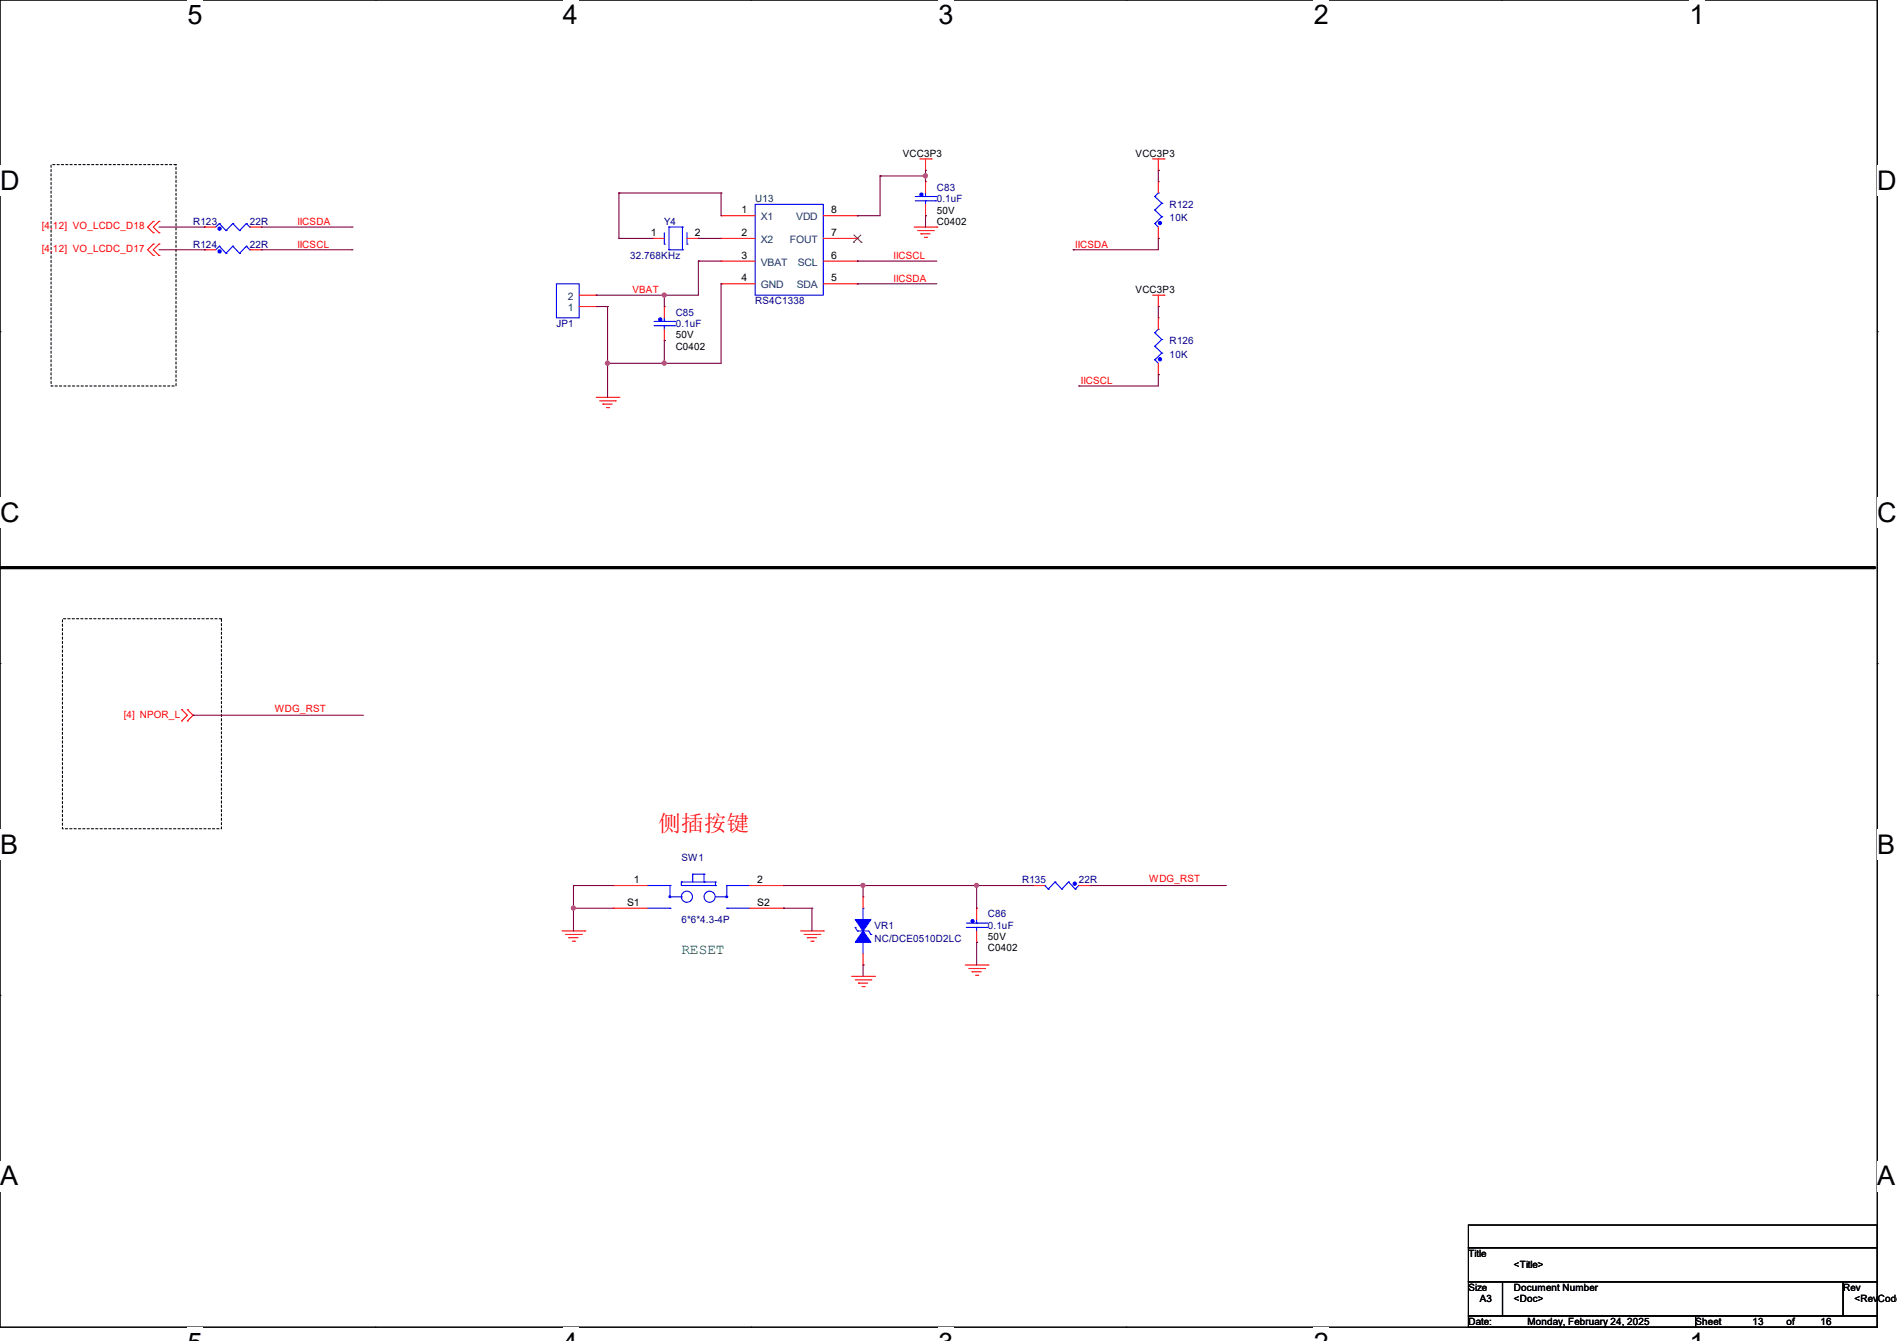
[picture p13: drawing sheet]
<svg xmlns="http://www.w3.org/2000/svg" width="297mm" height="210mm" viewBox="0 0 297 210" stroke-linecap="round" stroke-linejoin="round" font-family="sans-serif">
<defs><g id="words">
<g font-size="4.2">
<text x="29.4" y="3.8">5</text>
<text x="88.1" y="3.8">4</text>
<text x="146.9" y="3.8">3</text>
<text x="205.7" y="3.8">2</text>
<text x="264.5" y="3.8">1</text>
<text x="0" y="29.8">D</text>
<text x="293.9" y="29.8">D</text>
<text x="0" y="81.7">C</text>
<text x="293.9" y="81.7">C</text>
<text x="0" y="133.7">B</text>
<text x="293.9" y="133.7">B</text>
<text x="0" y="185.6">A</text>
<text x="293.9" y="185.6">A</text>
</g>
<text font-size="3.5" fill="#f00" x="103.1" y="130.2">侧插按键</text>
<text font-size="2.3" fill="#008000" x="106.7" y="149.4">RESET</text>
<g font-size="1.6">
<text x="141.4" y="24.6">VCC3P3</text>
<text x="177.8" y="24.6">VCC3P3</text>
<text x="116.1" y="33.4">1</text>
<text x="130.1" y="33.4">8</text>
<text x="146.7" y="33.4">50V</text>
<text x="146.7" y="35.2">C0402</text>
<text x="101.9" y="37">1</text>
<text x="108.8" y="37">2</text>
<text x="116.1" y="37">2</text>
<text x="116.1" y="40.5">3</text>
<text x="130.1" y="40.5">6</text>
<text x="130.1" y="37">7</text>
<text x="116.1" y="44.1">4</text>
<text x="130.1" y="44.1">5</text>
<text x="177.8" y="45.9">VCC3P3</text>
<text x="105.8" y="53">50V</text>
<text x="105.8" y="54.8">C0402</text>
<text x="98.2" y="141.9">S1</text>
<text x="99.2" y="138.3">1</text>
<text x="118.6" y="138.3">2</text>
<text x="118.6" y="141.9">S2</text>
<text x="154.7" y="147.2">50V</text>
<text x="154.7" y="149">C0402</text>
<text x="229.9" y="196.8">Title</text>
<text x="229.9" y="202.2">Size</text>
<text x="231.7" y="204">A3</text>
<text x="237" y="202.2">Document Number</text>
<text x="237" y="204">&lt;Doc&gt;</text>
<text x="237" y="198.6">&lt;Title&gt;</text>
<text x="288.6" y="202.2">Rev</text>
<text x="290.4" y="204">&lt;RevCode&gt;</text>
<text x="229.9" y="207.5">Date:</text>
<text x="239.1" y="207.5">Monday, February 24, 2025</text>
<text x="265.5" y="207.5">Sheet</text>
<text x="274.4" y="207.5">13</text>
<text x="279.7" y="207.5">of</text>
<text x="285" y="207.5">16</text>
</g>
<g font-size="1.6" fill="#000080">
<text x="146.7" y="29.9">C83</text>
<text x="30.2" y="35.2">R123</text>
<text x="39.1" y="35.2">22R</text>
<text x="104" y="35.2">Y4</text>
<text x="146.7" y="31.7">0.1uF</text>
<text x="183.1" y="32.6">R122</text>
<text x="183.1" y="34.7">10K</text>
<text x="30.2" y="38.8">R124</text>
<text x="39.1" y="38.8">22R</text>
<text x="98.7" y="40.6">32.768KHz</text>
<text x="118.2" y="47.7">RS4C1338</text>
<text x="87.1" y="51.2">JP1</text>
<text x="105.8" y="49.4">C85</text>
<text x="105.8" y="51.2">0.1uF</text>
<text x="183.1" y="53.9">R126</text>
<text x="183.1" y="56">10K</text>
<text x="106.7" y="134.8">SW1</text>
<text x="154.7" y="143.7">C86</text>
<text x="160" y="138.3">R135</text>
<text x="168.9" y="138.3">22R</text>
<text x="106.7" y="144.6">6*6*4.3-4P</text>
<text x="136.9" y="145.5">VR1</text>
<text x="136.9" y="147.6">NC/DCE0510D2LC</text>
<text x="154.7" y="145.5">0.1uF</text>
</g>
<g font-size="1.6" fill="#f00">
<text x="6.6" y="35.9">[4,12] VO_LCDC_D18</text>
<text x="46.6" y="35.2">IICSDA</text>
<text x="6.6" y="39.5">[4,12] VO_LCDC_D17</text>
<text x="46.6" y="38.8">IICSCL</text>
<text x="139.9" y="40.6">IICSCL</text>
<text x="168.4" y="38.8">IICSDA</text>
<text x="99" y="45.9">VBAT</text>
<text x="139.9" y="44.1">IICSDA</text>
<text x="169.2" y="60.1">IICSCL</text>
<text x="19.4" y="112.4">[4] NPOR_L</text>
<text x="43" y="111.5">WDG_RST</text>
<text x="179.9" y="138.1">WDG_RST</text>
</g>
<text font-size="1.6" fill="#004040" x="118.2" y="31.7">U13</text>
<g font-size="1.6" fill="#004080">
<text x="119.1" y="34.5">X1</text>
<text x="124.7" y="34.5">VDD</text>
<text x="119.1" y="38.1">X2</text>
<text x="119.1" y="41.6">VBAT</text>
<text x="123.7" y="38.1">FOUT</text>
<text x="124.9" y="41.6">SCL</text>
<text x="88.9" y="46.9">2</text>
<text x="119.1" y="45.2">GND</text>
<text x="124.8" y="45.2">SDA</text>
<text x="88.9" y="48.7">1</text>
</g>
</g></defs>
<path d="M0 0h293.9v207.9h-293.9z" fill="none" stroke="#000" stroke-width=".17"/>
<g fill="#fff">
<path d="M29.4 0h2.3v4.7h-2.3z"/>
<path d="M29.4 207.9h2.3v2.1h-2.3z"/>
</g>
<path d="M58.8 0h.1M58.8 207.9h.1" fill="none" stroke="#000" stroke-width=".17"/>
<g fill="#fff">
<path d="M88.1 0h2.4v4.7h-2.4z"/>
<path d="M88.1 207.9h2.4v2.1h-2.4z"/>
</g>
<path d="M117.6 0h.1M117.6 207.9h.1" fill="none" stroke="#000" stroke-width=".17"/>
<g fill="#fff">
<path d="M146.9 0h2.4v4.7h-2.4z"/>
<path d="M146.9 207.9h2.4v2.1h-2.4z"/>
</g>
<path d="M176.3 0h.1M176.3 207.9h.1" fill="none" stroke="#000" stroke-width=".17"/>
<g fill="#fff">
<path d="M205.7 0h2.4v4.7h-2.4z"/>
<path d="M205.7 207.9h2.4v2.1h-2.4z"/>
</g>
<path d="M235.1 0h.1M235.1 207.9h.1" fill="none" stroke="#000" stroke-width=".17"/>
<g fill="#fff">
<path d="M264.5 0h2.4v4.7h-2.4z"/>
<path d="M264.5 207.9h2.4v2.1h-2.4z"/>
<path d="M0 26h3v4.7h-3z"/>
<path d="M293.9 26h3.1v4.7h-3.1z"/>
<path d="M0 77.9h3v4.7h-3z"/>
<path d="M293.9 77.9h3.1v4.7h-3.1z"/>
</g>
<path d="M0 51.9h.1M293.9 51.9h.1" fill="none" stroke="#000" stroke-width=".17"/>
<g fill="#fff">
<path d="M0 129.9h2.8v4.7h-2.8z"/>
<path d="M293.9 129.9h2.9v4.7h-2.9z"/>
</g>
<path d="M0 103.9h.1M293.9 103.9h.1" fill="none" stroke="#000" stroke-width=".17"/>
<g fill="#fff">
<path d="M0 181.8h2.8v4.8h-2.8z"/>
<path d="M293.8 181.8h3v4.8h-3z"/>
</g>
<path d="M0 155.9h.1M293.9 155.9h.1M229.9 191.9h64v3.5h-64zM229.9 195.4h64v5.3h-64zM229.9 200.7h5.3v5.4h-5.3zM229.9 206.1h35.6v1.8h-35.6zM235.2 200.7h53.4v5.4h-53.4zM265.5 206.1h28.4v1.8h-28.4zM288.6 200.7h5.3v5.4h-5.3z" fill="none" stroke="#000" stroke-width=".17"/>
<path d="M8 25.8h19.6v34.7h-19.6zM9.8 96.9h24.9v32.9h-24.9z" fill="none" stroke="#000" stroke-width=".17" stroke-dasharray=".3 .3"/>
<path d="M0 88.9h293.4" fill="none" stroke="#000" stroke-width=".51"/>
<circle cx="293.4" cy="88.9" r=".25" fill="#000"/>
<g fill="none" stroke="#f00" stroke-width=".17">
<path d="M24 34.7h.1M24 36.4h.1M24 38.2h.1M24 34.7l-.9 .9 .9 .8M24 38.2l-.9 .9 .9 .9M24.9 34.7h.1M24.9 36.4h.1M24.9 38.2h.1M24.9 34.7l-.9 .9 .9 .8M24.9 38.2l-.9 .9 .9 .9M32 39.1h.1M32 35.6h.1"/>
<path d="M32 35.6h1.8M32 39.1h1.8M39.1 35.6h1.8M39.1 39.1h1.8M40.9 39.1h.1M40.9 35.6h.1M102.2 37.3h.1M102.2 37.3h1.8M107.6 37.3h1.7M109.3 37.3h.1M112.9 33.8h.1M112.9 37.3h.1"/>
<path d="M112.9 33.8h5.3M112.9 37.3h5.3M128.9 33.8h5.3M128.9 37.3h5.3M134.2 37.3h.1M134.2 33.8h.1M143.1 35.6h3.6M143.7 36.1h2.4M144 24.9h1.8M144.2 36.6h.1M144.2 36.6h1.4M144.7 37.2h.4"/>
<path d="M144.9 26.7h.1M144.9 28.4h.1M144.9 33.8h.1M144.9 24.9v1.8M144.9 28.4v1.8M144.9 32v1.8M145.1 37.2h.1M145.8 24.9h.1M146.1 36.1h.1M146.7 35.6h.1M180.5 24.9h1.7M181.4 26.7h.1"/>
<path d="M181.4 37.3h.1M181.4 28.4h.1M181.4 24.9v1.8M181.4 28.4v1.8M181.4 35.6v1.7M182.2 24.9h.1M24 40h.1M24.9 40h.1M90.7 46.2h2.6M90.7 48h2.6M93.3 48h.1M93.3 46.2h.1"/>
<path d="M104 48h.1M104 53.3h.1M104 48v1.8M104 51.6v1.7M112.9 40.9h.1M112.9 44.4h.1M112.9 40.9h5.3M112.9 44.4h5.3M128.9 40.9h5.3M128.9 44.4h5.3M134.2 44.4h.1M134.2 40.9h.1"/>
<path d="M180.5 46.2h1.7M181.4 48h.1M181.4 58.7h.1M181.4 49.8h.1M181.4 46.2v1.8M181.4 49.8v1.8M181.4 56.9v1.8M182.2 46.2h.1M93.3 62.2h3.6M93.9 62.8h2.5M94.4 63.3h.1M94.4 63.3h1.4"/>
<path d="M95 63.8h.3M95.3 63.8h.1M96.4 62.8h.1M96.9 62.2h.1M28.4 111.1h.1M28.4 112.9h.1M28.4 111.1l.9 .9-.9 .9M29.3 112.9h.1M29.3 111.1h.1M29.3 111.1l.9 .9-.9 .9M96 138.7h.1M96 138.7h5.3"/>
<path d="M117.3 138.7h5.4M122.7 138.7h.1M161.8 138.7h.1M161.8 138.7h1.8M168.9 138.7h1.8M170.7 138.7h.1M88 145.8h3.6M88.6 146.3h2.4M89.1 146.9h.1M89.1 146.9h1.4M89.6 147.4h.4M90 147.4h.1"/>
<path d="M91 146.3h.1M91.6 145.8h.1M96 142.2h.1M96 142.2h5.3M117.3 142.2h5.4M122.7 142.2h.1M125.3 145.8h3.6M125.9 146.3h2.5M126.4 146.9h.1M126.4 146.9h1.4M127 147.4h.3M127.3 147.4h.1"/>
<path d="M128.4 146.3h.1M128.9 145.8h.1M133.3 152.9h3.6M133.9 153.5h2.5M134.4 154h.1M134.4 154h1.4M135 154.5h.3M135.1 151.1h.1M135.1 140.5h.1M135.1 140.5v1.7M135.1 149.4v1.7M135.3 154.5h.1"/>
<path d="M136.4 153.5h.1M136.9 152.9h.1M151.1 151.1h3.6M151.7 151.7h2.4M152.2 152.2h.1M152.2 152.2h1.4M152.7 152.7h.4M152.9 142.2h.1M152.9 147.6h.1M152.9 142.2v1.8M152.9 145.8v1.8M153.1 152.7h.1"/>
<path d="M154.1 151.7h.1M154.7 151.1h.1"/>
</g>
<g fill="none" stroke="#00f" stroke-width=".17">
<path d="M34.3 38.6h.1M34.3 35h.1M34.3 38.6l-.5 .5M34.3 38.6l1.1 1.1M34.3 35l-.5 .6M34.3 35l1.1 1.1M35.4 39.7h.1M35.4 36.1h.1M36.4 38.6h.1M36.4 35h.1M36.4 38.6l-1 1.1M36.4 38.6l1.1 1.1"/>
<path d="M36.4 35l-1 1.1M36.4 35l1.1 1.1M37.5 39.7h.1M37.5 36.1h.1M38.6 38.6h.1M38.6 35h.1M38.6 38.6l-1.1 1.1M38.6 38.6l.5 .5M38.6 35l-1.1 1.1M38.6 35l.5 .6M39.1 39.1h.1M39.1 35.6h.1"/>
<path d="M104 38.2h.1M104 36.4v1.8M104.7 39.1h.1M104.7 35.6h.1M104.7 35.6v3.5M104.7 39.1h2.1M104.7 35.6h2.1M106.8 39.1h.1M106.8 35.6h.1M106.8 35.6v3.5M107.6 38.2h.1M107.6 36.4v1.8"/>
<path d="M118.2 32h10.7v14.2h-10.7zM143.3 31.5h3.2M143.3 30.8h3.2M144.9 31.5h.1M144.9 30.8h.1M144.9 30.2v.6M144.9 31.5v.5M146.5 31.5h.1M146.5 30.8h.1M180.8 35h.1M180.8 32.9h.1M180.8 30.8h.1"/>
<path d="M180.8 35l.6 .6M180.8 32.9l1.1 1.1M180.8 30.8l1.1 1M181.4 30.2h.1M181.4 30.2l-.6 .6M181.9 34h.1M181.9 31.8h.1M181.9 34l-1.1 1M181.9 31.8l-1.1 1.1M87.1 44.4h3.6v5.4h-3.6zM102.4 51h3.2M102.4 50.3h3.2"/>
<path d="M104 51h.1M104 50.3h.1M104 49.8v.5M104 51v.6M105.6 51h.1M105.6 50.3h.1M180.8 56.3h.1M180.8 54.2h.1M180.8 52.1h.1M180.8 56.3l.6 .6M180.8 54.2l1.1 1.1M180.8 52.1l1.1 1.1"/>
<path d="M181.4 51.6h.1M181.4 51.6l-.6 .5M181.9 55.3h.1M181.9 53.2h.1M181.9 55.3l-1.1 1M181.9 53.2l-1.1 1M101.3 138.7h3.6M104.9 138.7h.1M104.9 138.7v1.8h1.8M106.7 138.1h.1M106.7 138.1v.6h5.3M106.7 138.1h5.3"/>
<path d="M108.5 136.9h.1M108.5 136.9v1.2M108.5 136.9h1.7M110.2 136.9h.1M110.2 138.1h.1M110.2 136.9v1.2M112 138.7h.1M112 138.1h.1M112 138.1v.6M113.8 138.7h.1M113.8 138.7h3.5M113.8 138.7v1.8"/>
<path d="M163.6 138.7h.1M163.6 138.7l.5 .5M164.1 139.2h.1M165.2 138.1h.1M165.2 138.1l1 1.1M165.2 138.1l-1.1 1.1M166.2 139.2h.1M167.3 138.1h.1M167.3 138.1l1.1 1.1M167.3 138.1l-1.1 1.1M168.4 139.2h.1M168.9 138.7l-.5 .5"/>
<path d="M101.3 142.2h3.6M104.9 142.2h.1M106.7 140.5h.1M112 140.5h1.8M113.8 142.2h.1M113.8 140.5h.1M113.8 142.2h3.5M133.9 145.2h.1M133.9 145.2l.3 .6M134.2 145.8h.1M134.2 145.8h1.8l.4 .5M135.1 147.6h.1"/>
<path d="M135.1 142.2h.1M135.1 142.2v1.8M135.1 147.6v1.8M136.4 146.3h.1M151.3 145.2h3.2M151.3 144.6h3.2M152.9 145.2h.1M152.9 144.6h.1M152.9 144v.6M152.9 145.2v.6M154.5 145.2h.1M154.5 144.6h.1"/>
<circle cx="107.5" cy="140.4" r=".87"/>
<circle cx="111.1" cy="140.4" r=".87"/>
</g>
<g fill="#00f" stroke="#00f" stroke-width=".17">
<path d="M135.1 145.8l1.3 1.8h-2.5z" fill-rule="evenodd"/>
<path d="M133.9 144h2.5l-1.3 1.8z" fill-rule="evenodd"/>
<circle cx="103.4" cy="50" r=".25"/>
<circle cx="181.6" cy="56.3" r=".25"/>
<circle cx="181.6" cy="34.9" r=".25"/>
<circle cx="104.9" cy="140.4" r=".15"/>
<circle cx="113.8" cy="140.4" r=".15"/>
<circle cx="34.4" cy="39.4" r=".25"/>
<circle cx="34.4" cy="35.8" r=".25"/>
<circle cx="168.3" cy="138.4" r=".25"/>
<circle cx="144.3" cy="30.5" r=".25"/>
<circle cx="152.3" cy="144.3" r=".25"/>
</g>
<path d="M133.6 37.9h.1M133.7 36.8l1.1 1.1M134.8 36.8l-1.2 1.1M134.8 37.9h.1" fill="none" stroke="#804000" stroke-width=".16"/>
<g fill="none" stroke="#800040" stroke-width=".17">
<path d="M24.9 39.1h7.1M24.9 35.6h7.1M32 39.1h.1M32 35.6h.1M40.9 39.1h14.2M40.9 35.6h14.2M55.1 39.1h.1M55.1 35.6h.1M96.9 37.3h.1M96.9 30.2h.1M96.9 37.3h5.3M96.9 30.2v7.1"/>
<path d="M96.9 30.2h16M109.3 37.3h.1M109.3 37.3h3.6M112.9 30.2h.1M112.9 30.2v3.6M134.2 33.8h.1M137.8 27.6h.1M137.8 27.6v6.2h-3.6M137.8 27.6h7.1M144.9 27.6h.1M144.9 33.8h.1M144.9 26.7h.1"/>
<path d="M144.9 26.7v1.7M144.9 33.8v1.8M168 39.1h.1M181.4 26.7h.1M181.4 37.3h.1M181.4 37.3v1.8h-13.4M181.4 26.7v1.7M93.3 48h.1M93.3 46.2h.1M93.3 48h1.8M95.1 48h.1M95.1 56.9h.1"/>
<path d="M95.1 48v14.2M104 46.2h.1M104 53.3h.1M104 56.9h.1M104 46.2v1.8M104 53.3v3.6M109.3 40.9h.1M109.3 40.9v5.3h-16M109.3 40.9h3.6M112.9 44.4h.1M112.9 44.4v12.5h-17.8M134.2 40.9h.1"/>
<path d="M134.2 44.4h.1M134.2 40.9h12.5M134.2 44.4h12.5M181.4 58.7h.1M181.4 48h.1M181.4 48v1.8M181.4 58.7v1.8h-12.5M168.9 60.5h.1M30.2 112h.1M30.2 112h26.7M89.8 138.7h.1M89.8 138.7h6.2"/>
<path d="M89.8 138.7v7.1M122.7 138.7h.1M122.7 138.7h39.1M135.1 138.7h.1M135.1 138.7v1.8M152.9 138.7h.1M152.9 138.7v3.5M170.7 138.7h.1M170.7 138.7h21.3M89.8 142.2h.1M89.8 142.2h6.2M122.7 142.2h.1"/>
<path d="M122.7 142.2h4.4M127.1 142.2h.1M127.1 142.2v3.6M135.1 151.1h.1M135.1 151.1v1.8M152.9 147.6h.1M152.9 147.6v3.5"/>
</g>
<g fill="#f0f" stroke="#f0f" stroke-width=".17">
<circle cx="95.1" cy="56.9" r=".32"/>
<circle cx="144.9" cy="27.5" r=".32"/>
<circle cx="104" cy="46.2" r=".32"/>
<circle cx="104" cy="56.9" r=".32"/>
<circle cx="152.9" cy="138.7" r=".32"/>
<circle cx="135.1" cy="138.7" r=".32"/>
<circle cx="89.8" cy="142.2" r=".32"/>
</g>
<use href="#words"/>
</svg>
